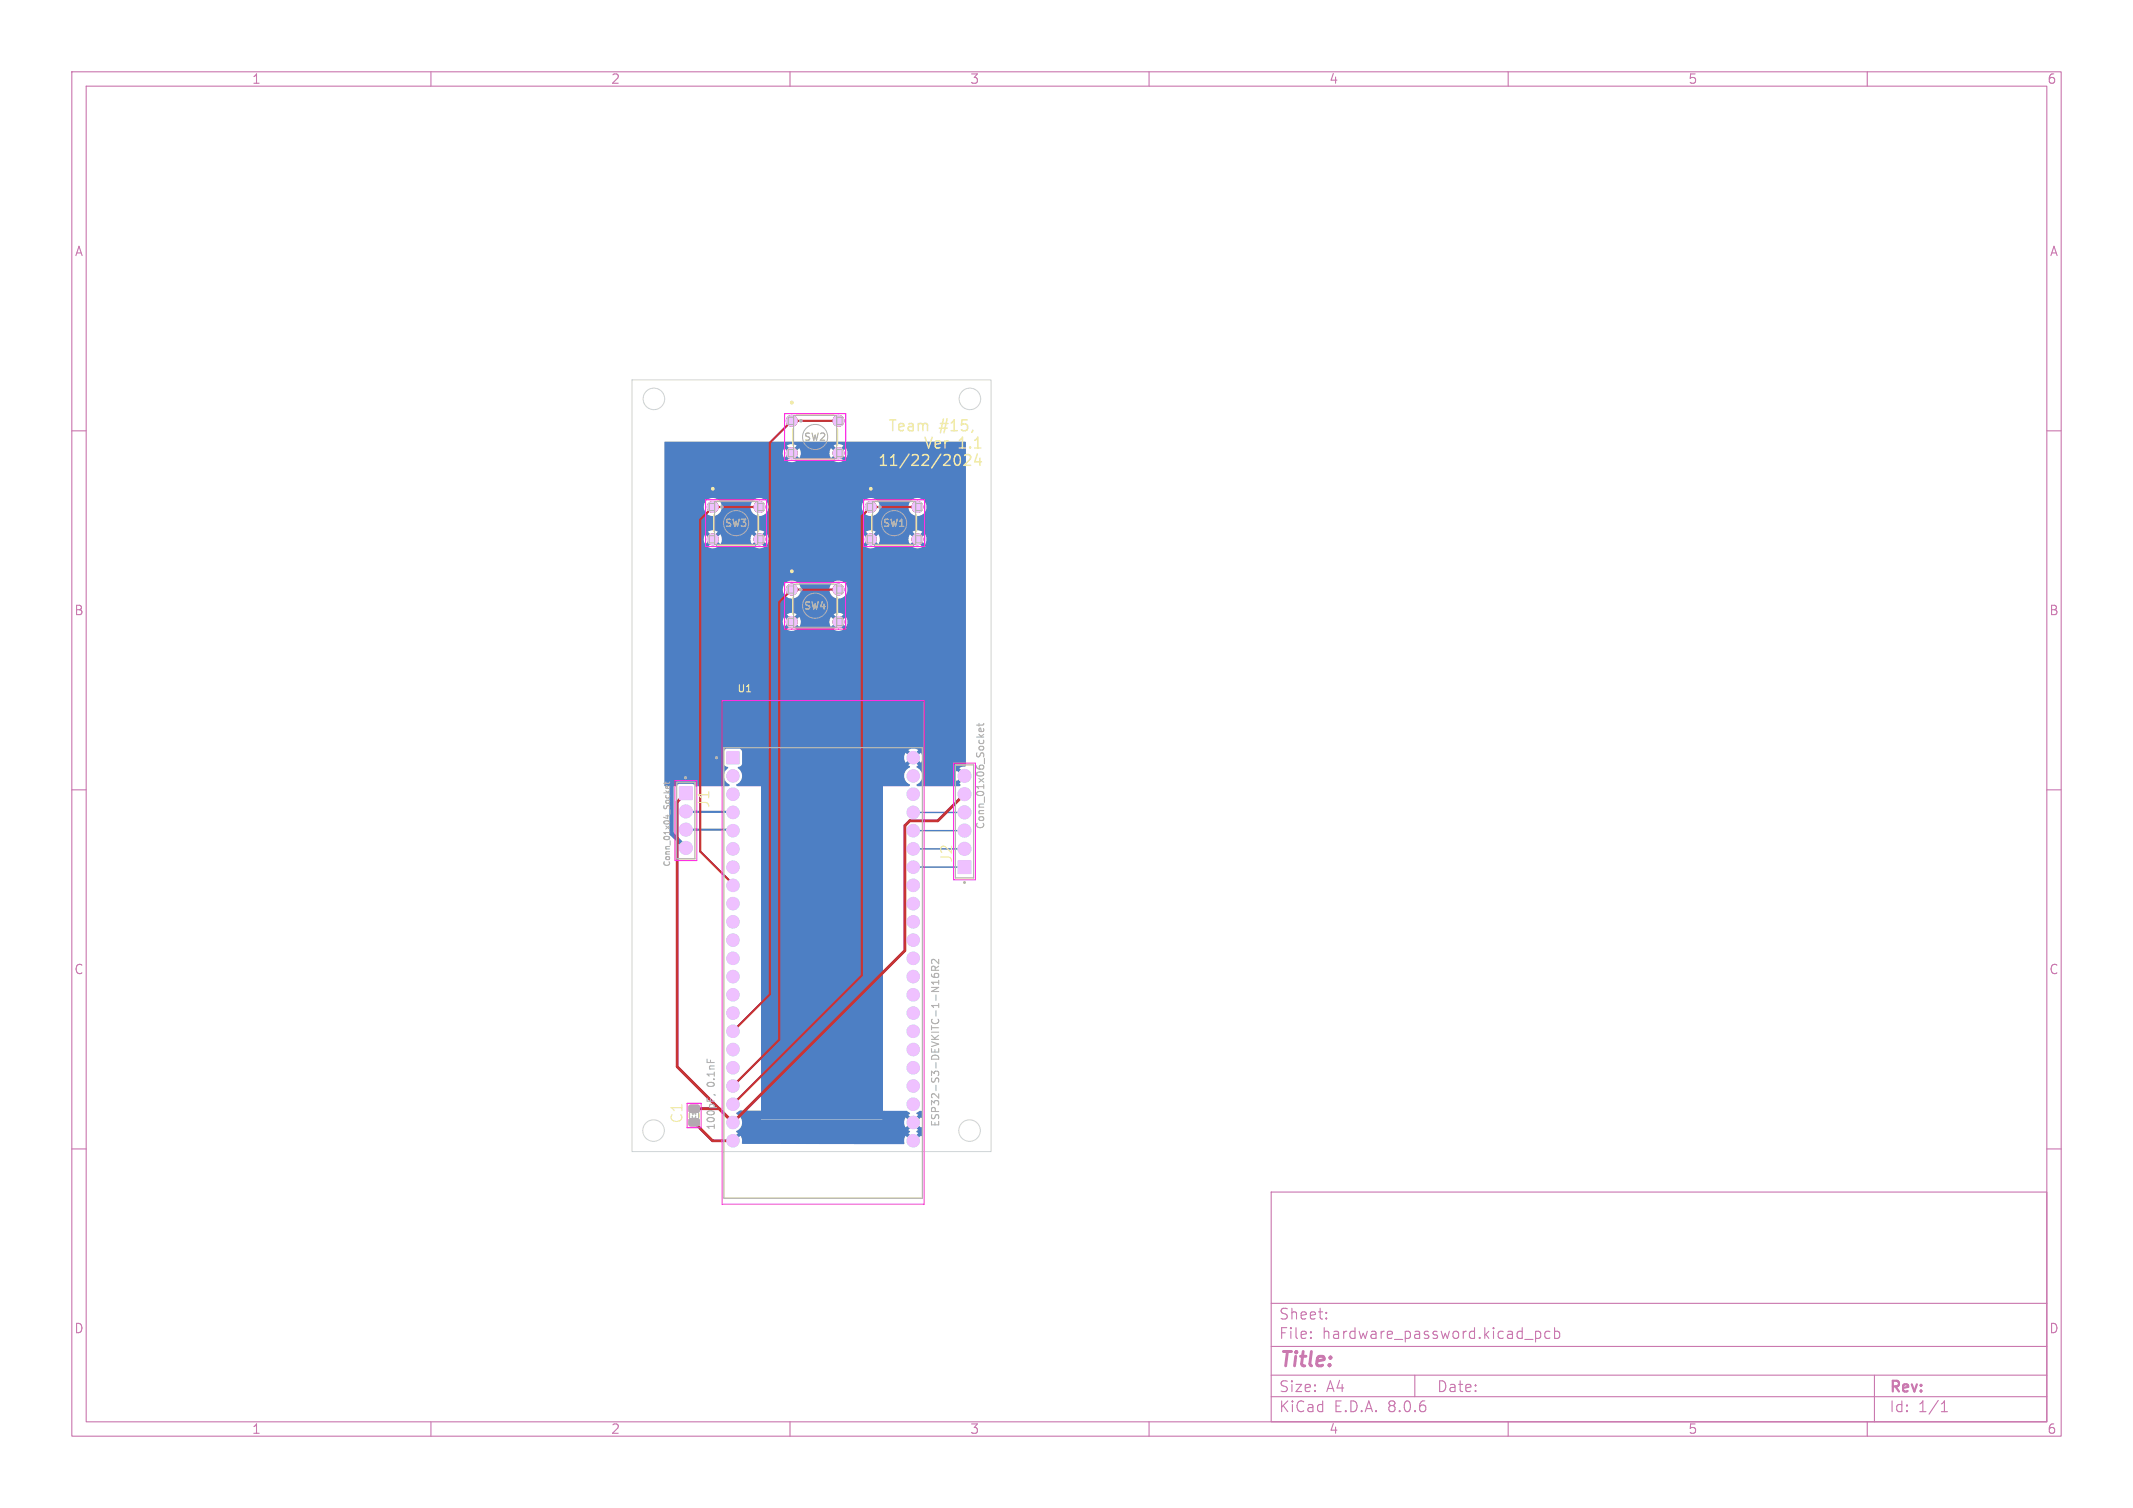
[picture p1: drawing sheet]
<svg xmlns="http://www.w3.org/2000/svg" width="297mm" height="210mm" viewBox="0 0 297 210" stroke-linecap="round" stroke-linejoin="round" font-family="sans-serif">
<defs><g id="words">
<text font-size="2.8" fill="#c872ab" x="178" y="190.9">Title:</text>
<g font-size="2.1" fill="#f2eda1">
<text x="122.1" y="65">11/22/2024</text>
<text x="123.6" y="60.2">Team</text>
<text x="128.5" y="62.6">Ver</text>
<text x="130.8" y="60.2">#15,</text>
<text x="133.4" y="62.6">1.1</text>
<text x="99" y="112.6" transform="rotate(-90 99 112.6)">J1</text>
<text x="132.8" y="120.2" transform="rotate(-90 132.8 120.2)">J2</text>
<text x="95.2" y="156.5" transform="rotate(-90 95.2 156.5)">C1</text>
</g>
<g font-size="2.1" fill="#c872ab">
<text x="178" y="184">Sheet:</text>
<text x="178" y="186.7">File:</text>
<text x="184.1" y="186.7">hardware_password.kicad_pcb</text>
<text x="178" y="196.9">KiCad</text>
<text x="178" y="194.1">Size:</text>
<text x="184.7" y="194.1">A4</text>
<text x="185.7" y="196.9">E.D.A.</text>
<text x="193.3" y="196.9">8.0.6</text>
<text x="200" y="194.1">Date:</text>
<text x="263" y="194.3">Rev:</text>
<text x="263" y="196.9">Id:</text>
<text x="267.1" y="196.9">1/1</text>
</g>
<g font-size="1.8" fill="#c872ab">
<text x="35" y="11.9">1</text>
<text x="85" y="11.9">2</text>
<text x="135" y="11.9">3</text>
<text x="185" y="11.9">4</text>
<text x="235" y="11.9">5</text>
<text x="285" y="11.9">6</text>
<text x="10.3" y="35.9">A</text>
<text x="285.4" y="35.9">A</text>
<text x="10.3" y="85.9">B</text>
<text x="285.3" y="85.9">B</text>
<text x="10.3" y="135.9">C</text>
<text x="285.3" y="135.9">C</text>
<text x="10.3" y="185.9">D</text>
<text x="285.3" y="185.9">D</text>
<text x="35" y="199.9">1</text>
<text x="85" y="199.9">2</text>
<text x="135" y="199.9">3</text>
<text x="185" y="199.9">4</text>
<text x="235" y="199.9">5</text>
<text x="285" y="199.9">6</text>
</g>
<g font-size="1.4" fill="#afafaf">
<text x="111.9" y="61.6">SW2</text>
<text x="100.9" y="73.6">SW3</text>
<text x="122.9" y="73.6">SW1</text>
<text x="111.9" y="85.1">SW4</text>
<text x="137.2" y="115.6" transform="rotate(-90 137.2 115.6)">Conn_01x06_Socket</text>
<text x="99.7" y="151.4" transform="rotate(-90 99.7 151.4)">0.1nF</text>
<text x="99.7" y="157.5" transform="rotate(-90 99.7 157.5)">100pF,</text>
<text x="131" y="157" transform="rotate(-90 131 157)">ESP32-S3-DEVKITC-1-N16R2</text>
</g>
<text font-size="1.4" fill="#f2eda1" x="102.6" y="96.6">U1</text>
<text font-size="1.1" fill="#afafaf" x="93.5" y="120.8" transform="rotate(-90 93.5 120.8)">Conn_01x04_Socket</text>
<text font-size=".7" fill="#afafaf" x="97" y="155.9" transform="rotate(-90 97 155.9)">C1</text>
</g></defs>
<g fill="none" stroke="#c872ab" stroke-width=".15">
<path d="M10 10h277v190h-277zM12 12h273v186h-273zM60 10v2M110 10v2M160 10v2M210 10v2M260 10v2M10 60h2M285 60h2M10 110h2M285 110h2M10 160h2"/>
<path d="M285 160h2M177 166h108v32h-108zM60 198v2M110 198v2M160 198v2M177 194.5h108M177 191.5h108M177 187.5h108M177 181.5h108M182.5 186.3h.1l-.1 .1M182.5 186.3v.1M182.5 185.5v.1"/>
<path d="M182.5 185.5h.1l-.1 .1M184.7 183.6v.1M184.7 183.6h-.1l.1 .1M184.7 182.8v.1M184.7 182.8h-.1l.1 .1M197 191.5v3M210 198v2M213.8 185.4v1.5M213.8 185.5l.4-.1 .3 .3v.4l-.1 .2-.2 .1-.4-.1M215.8 185.5l-.4-.1-.3 .3v.4l.1 .2 .2 .1 .4-.1M216.5 185.5l.4-.1 .3 .3v.4l-.2 .2-.1 .1-.4-.1M216.5 184.9v1.5"/>
<path d="M260 198v2M261 191.5v6.5M270.3 196.6h.9M270.3 195.5l.4-.4v1.5"/>
</g>
<g fill="none" stroke="#d0d2cd" stroke-width=".14">
<path d="M88 52.9h50v107.5h-50z"/>
<circle cx="91" cy="55.5" r="1.5"/>
<circle cx="135" cy="55.5" r="1.5"/>
<circle cx="91" cy="157.4" r="1.5"/>
<circle cx="135" cy="157.4" r="1.5"/>
</g>
<g fill="#4d7fc4" stroke="#4d7fc4" stroke-width=".14">
<path d="M94.7 109.7h1.6v1.6h-1.6z"/>
<path d="M133.5 119.9h1.6v1.7h-1.6z"/>
<path d="M101.3 104.8h1.5v1.5h-1.5z"/>
<circle cx="110.3" cy="58.6" r=".75"/>
<circle cx="116.7" cy="58.6" r=".75"/>
<circle cx="110.2" cy="63.1" r=".75"/>
<circle cx="116.7" cy="63.1" r=".75"/>
<circle cx="95.5" cy="113" r=".8"/>
<circle cx="95.5" cy="115.5" r=".8"/>
<circle cx="95.5" cy="118.1" r=".8"/>
<circle cx="110.3" cy="82.1" r=".75"/>
<circle cx="116.7" cy="82.1" r=".75"/>
<circle cx="110.3" cy="86.6" r=".75"/>
<circle cx="116.7" cy="86.6" r=".75"/>
<circle cx="134.3" cy="118.2" r=".8"/>
<circle cx="134.3" cy="115.7" r=".8"/>
<circle cx="134.3" cy="113.1" r=".8"/>
<circle cx="134.3" cy="110.6" r=".8"/>
<circle cx="134.3" cy="108" r=".8"/>
<circle cx="102.1" cy="108.1" r=".77"/>
<circle cx="102.1" cy="110.6" r=".77"/>
<circle cx="102.1" cy="113.1" r=".77"/>
<circle cx="102.1" cy="115.7" r=".77"/>
<circle cx="102.1" cy="118.2" r=".77"/>
<circle cx="102.1" cy="120.8" r=".77"/>
<circle cx="102.1" cy="123.3" r=".77"/>
<circle cx="102.1" cy="125.8" r=".77"/>
<circle cx="102.1" cy="128.4" r=".77"/>
<circle cx="102.1" cy="130.9" r=".77"/>
<circle cx="102.1" cy="133.5" r=".77"/>
<circle cx="102.1" cy="136" r=".77"/>
<circle cx="102.1" cy="138.5" r=".77"/>
<circle cx="102.1" cy="141.1" r=".77"/>
<circle cx="102.1" cy="143.6" r=".77"/>
<circle cx="102.1" cy="146.2" r=".77"/>
<circle cx="102.1" cy="148.7" r=".77"/>
<circle cx="102.1" cy="151.2" r=".77"/>
<circle cx="102.1" cy="153.8" r=".77"/>
<circle cx="102.1" cy="156.3" r=".77"/>
<circle cx="102.1" cy="158.9" r=".77"/>
<circle cx="127.2" cy="105.5" r=".76"/>
<circle cx="127.2" cy="108.1" r=".76"/>
<circle cx="127.2" cy="110.6" r=".76"/>
<circle cx="127.2" cy="113.1" r=".76"/>
<circle cx="127.2" cy="115.7" r=".76"/>
<circle cx="127.2" cy="118.2" r=".76"/>
<circle cx="127.2" cy="120.8" r=".76"/>
<circle cx="127.2" cy="123.3" r=".76"/>
<circle cx="127.2" cy="125.8" r=".76"/>
<circle cx="127.2" cy="128.4" r=".76"/>
<circle cx="127.2" cy="130.9" r=".76"/>
<circle cx="127.2" cy="133.5" r=".76"/>
<circle cx="127.2" cy="136" r=".76"/>
<circle cx="127.2" cy="138.5" r=".76"/>
<circle cx="127.2" cy="141.1" r=".76"/>
<circle cx="127.2" cy="143.6" r=".76"/>
<circle cx="127.2" cy="146.2" r=".76"/>
<circle cx="127.2" cy="148.7" r=".76"/>
<circle cx="127.2" cy="151.2" r=".76"/>
<circle cx="127.2" cy="153.8" r=".76"/>
<circle cx="127.2" cy="156.3" r=".76"/>
<circle cx="127.2" cy="158.9" r=".76"/>
<circle cx="121.2" cy="70.6" r=".75"/>
<circle cx="127.7" cy="70.6" r=".75"/>
<circle cx="121.3" cy="75.1" r=".75"/>
<circle cx="127.7" cy="75.1" r=".75"/>
<circle cx="99.3" cy="70.6" r=".75"/>
<circle cx="105.7" cy="70.6" r=".75"/>
<circle cx="99.3" cy="75.1" r=".75"/>
<circle cx="105.7" cy="75.1" r=".75"/>
</g>
<path d="M93.5 108.5v7.6l2 2" fill="none" stroke="#4d7fc4" stroke-width=".6"/>
<path d="M95.5 115.5h6.6M95.6 113.1h6.5" fill="none" stroke="#4d7fc4" stroke-width=".3"/>
<path d="M95.5 113l.1 .1M102.1 115.5v.1M127.2 118.2h7.1M127.2 115.7h7.1M127.2 113.1h7.1M134.3 118.2h.1M134.3 115.7h.1M134.3 113.1h.1M127.2 120.8h7.1M127.2 120.8h.1" fill="none" stroke="#4d7fc4" stroke-width=".2"/>
<g fill="#4d7fc4">
<path d="M106 104.1h16.8v51.8h-16.8z"/>
<path d="M102.5 155l.5-.3h3v1.2h16.8v-1.2h3.4l.5 .3v.1l-.2 .2 .5 .5-.3 .4-.6-.6a1.24 1.24 0 0 0 0 1.4l.6-.5 .3 .3-.5 .6 .2 .2-.2 .2 .5 .6-.3 .3-.6-.5-.2 .4v.7h-.1h-22.4l-.1-.1a1.46 1.46 0 0 0-.2-1l-.5 .5-.4-.3 .6-.6-.3-.2a1.35 1.35 0 0 0 .2-2.4l-.2-.1z"/>
<path d="M127.7 156.5l.5 .5h.1l.2 .1-.1 1.1h-.2l-.5 .5-.4-.3 .6-.6-.3-.2 .3-.2-.6-.6z"/>
<path d="M127.6 155a.68 .68 0 0 1 .8-.2v.8h-.2l-.5 .6-.4-.4 .6-.5-.3-.2z"/>
<path d="M92.5 61.6l41.9-.1 .1 45.1-.1 .1-.8 .3 .5 .5-.3 .4-.6-.6a1.28 1.28 0 0 0 0 1.5l.6-.6 .3 .4-.5 .5v.1a.17 .17 0 0 1 .2 .2 .17 .17 0 0 1-.3 .1h-5.7l-.2-.1v-.1a1.3 1.3 0 0 0 .8-1.2 1.3 1.3 0 0 0-.8-1.2v-.2l.3-.1-.6-.6 .4-.3 .5 .5a1.24 1.24 0 0 0 0-1.4l-.5 .6-.4-.4 .6-.5-.7-.2-.7 .2 .5 .5-.3 .4-.6-.6a1.24 1.24 0 0 0 0 1.4l.6-.5 .3 .3-.5 .6 .2 .1v.2a1.3 1.3 0 0 0-.8 1.2 1.3 1.3 0 0 0 .8 1.2v.1l-.2 .1h-3.7v-5.4h-16.8v5.4h-3.3l-.2-.2a1.35 1.35 0 0 0 .3-2.3 .15 .15 0 0 1-.1-.1 .15 .15 0 0 1 .2-.1l.3-.2 .1-.3v-1.7l-.1-.2-.3-.1h-1.7l-.3 .1-.1 .3v1.7a.59 .59 0 0 0 .5 .4l.1 .1a1.32 1.32 0 0 0 .2 2.4v.1l-.2 .1h-4.5l-.5-.3h-1.8l-.5 .3-1.6-.1v-22.8h16.5l.2 .7 .6-.6 .3 .4-.5 .6 .6 .2 .7-.2-.5-.6 .3-.4 .6 .6 .2-.7h4l.2 .7 .6-.6 .3 .4-.5 .6a1.23 1.23 0 0 0 1.3 0l-.5-.6 .3-.4 .6 .6 .2-.7-.2-.7-.6 .6-.3-.4 .5-.5a1.23 1.23 0 0 0-1.3 0l.5 .5-.3 .4-.6-.6-.2 .7h-4l-.2-.7-.6 .6-.3-.4 .5-.5-.7-.3-.6 .3 .5 .5-.3 .4-.6-.6-.2 .7h-16.5v-4.5h16.5v.2a1.26 1.26 0 0 0 1.4 1.1 1.26 1.26 0 0 0 1.1-1.3h4v.2a1.26 1.26 0 0 0 2 .8 1.26 1.26 0 0 0-.2-2.1 1.26 1.26 0 0 0-1.8 1.1h-4v-.2a1.26 1.26 0 0 0-1.4-1 1.26 1.26 0 0 0-1.1 1.2h-16.5v-7h5.5l.2 .7 .6-.6 .3 .4-.5 .6a1.23 1.23 0 0 0 1.3 0l-.5-.6 .3-.4 .6 .6 .2-.7h4l.2 .7 .6-.6 .3 .4-.5 .6 .7 .2 .6-.2-.5-.6 .3-.4 .6 .6 .2-.7h13l.2 .7 .6-.6 .3 .4-.5 .6a1.23 1.23 0 0 0 1.3 0l-.5-.6 .3-.4 .6 .6 .2-.7h4l.2 .7 .6-.6 .3 .4-.5 .6 .4 .1h.5l.4-.1-.5-.6 .3-.4 .6 .6a1.23 1.23 0 0 0 0-1.4l-.6 .6-.3-.4 .5-.5-.4-.2h-.5l-.4 .2 .5 .5-.3 .4-.6-.6-.2 .7h-4l-.2-.7-.6 .6-.3-.4 .5-.5a1.23 1.23 0 0 0-1.3 0l.5 .5-.3 .4-.6-.6-.2 .7h-13l-.2-.7-.6 .6-.3-.4 .5-.5-.6-.3-.7 .3 .5 .5-.3 .4-.6-.6-.2 .7h-4l-.2-.7-.6 .6-.3-.4 .5-.5a1.23 1.23 0 0 0-1.3 0l.5 .5-.3 .4-.6-.6-.2 .7h-5.5v-4.5h5.5a1.26 1.26 0 0 0 1.2 1.3 1.26 1.26 0 0 0 1.3-1.3h4v.2a1.26 1.26 0 0 0 1.4 1.1 1.26 1.26 0 0 0 1.1-1.3h13v.2a1.26 1.26 0 0 0 1.4 1.1 1.26 1.26 0 0 0 1.1-1.3h4v.2a1.26 1.26 0 0 0 2 .8 1.26 1.26 0 0 0-.2-2.1 1.26 1.26 0 0 0-1.8 1.1h-4v-.2a1.26 1.26 0 0 0-1.4-1 1.26 1.26 0 0 0-1.1 1.2h-13v-.2a1.26 1.26 0 0 0-1.4-1 1.26 1.26 0 0 0-1.1 1.2h-4v-.2a1.26 1.26 0 0 0-1.4-1 1.26 1.26 0 0 0-1.1 1.2h-5.5v-7.5h16.5l.2 .7 .6-.6 .3 .4-.5 .6 .6 .2 .7-.2-.5-.6 .3-.4 .6 .6 .2-.7h4l.2 .7 .6-.6 .3 .4-.5 .6a1.23 1.23 0 0 0 1.3 0l-.5-.6 .3-.4 .6 .6v-.1a1.24 1.24 0 0 0 0-1.3l-.6 .6-.3-.4 .5-.5v-.1a1.25 1.25 0 0 0-1.3 .1l.5 .5-.3 .4-.6-.6-.2 .7h-4l-.2-.7-.6 .6-.3-.4 .5-.5v-.1a1.25 1.25 0 0 0-1.3 .1l.5 .5-.3 .4-.6-.6-.2 .7h-16.5z"/>
</g>
<g fill="#9afff8" stroke="#9afff8" stroke-width=".14">
<path d="M94.6 109.6h1.8v1.7h-1.8z"/>
<path d="M133.4 119.9h1.8v1.7h-1.8z"/>
<path d="M101.2 104.7h1.7v1.7h-1.7z"/>
<circle cx="110.3" cy="58.6" r=".75"/>
<circle cx="116.7" cy="58.6" r=".75"/>
<circle cx="110.2" cy="63.1" r=".75"/>
<circle cx="116.7" cy="63.1" r=".75"/>
<circle cx="95.5" cy="113" r=".9"/>
<circle cx="95.5" cy="115.5" r=".9"/>
<circle cx="95.5" cy="118.1" r=".9"/>
<circle cx="110.3" cy="82.1" r=".75"/>
<circle cx="116.7" cy="82.1" r=".75"/>
<circle cx="110.3" cy="86.6" r=".75"/>
<circle cx="116.7" cy="86.6" r=".75"/>
<circle cx="134.3" cy="118.2" r=".9"/>
<circle cx="134.3" cy="115.7" r=".9"/>
<circle cx="134.3" cy="113.1" r=".9"/>
<circle cx="134.3" cy="110.6" r=".9"/>
<circle cx="134.3" cy="108" r=".9"/>
<circle cx="102.1" cy="108.1" r=".87"/>
<circle cx="102.1" cy="110.6" r=".87"/>
<circle cx="102.1" cy="113.1" r=".87"/>
<circle cx="102.1" cy="115.7" r=".87"/>
<circle cx="102.1" cy="118.2" r=".87"/>
<circle cx="102.1" cy="120.8" r=".87"/>
<circle cx="102.1" cy="123.3" r=".87"/>
<circle cx="102.1" cy="125.8" r=".87"/>
<circle cx="102.1" cy="128.4" r=".87"/>
<circle cx="102.1" cy="130.9" r=".87"/>
<circle cx="102.1" cy="133.5" r=".87"/>
<circle cx="102.1" cy="136" r=".87"/>
<circle cx="102.1" cy="138.5" r=".87"/>
<circle cx="102.1" cy="141.1" r=".87"/>
<circle cx="102.1" cy="143.6" r=".87"/>
<circle cx="102.1" cy="146.2" r=".87"/>
<circle cx="102.1" cy="148.7" r=".87"/>
<circle cx="102.1" cy="151.2" r=".87"/>
<circle cx="102.1" cy="153.8" r=".87"/>
<circle cx="102.1" cy="156.3" r=".87"/>
<circle cx="102.1" cy="158.9" r=".87"/>
<circle cx="127.2" cy="105.5" r=".87"/>
<circle cx="127.2" cy="108.1" r=".87"/>
<circle cx="127.2" cy="110.6" r=".87"/>
<circle cx="127.2" cy="113.1" r=".87"/>
<circle cx="127.2" cy="115.7" r=".87"/>
<circle cx="127.2" cy="118.2" r=".87"/>
<circle cx="127.2" cy="120.8" r=".87"/>
<circle cx="127.2" cy="123.3" r=".87"/>
<circle cx="127.2" cy="125.8" r=".87"/>
<circle cx="127.2" cy="128.4" r=".87"/>
<circle cx="127.2" cy="130.9" r=".87"/>
<circle cx="127.2" cy="133.5" r=".87"/>
<circle cx="127.2" cy="136" r=".87"/>
<circle cx="127.2" cy="138.5" r=".87"/>
<circle cx="127.2" cy="141.1" r=".87"/>
<circle cx="127.2" cy="143.6" r=".87"/>
<circle cx="127.2" cy="146.2" r=".87"/>
<circle cx="127.2" cy="148.7" r=".87"/>
<circle cx="127.2" cy="151.2" r=".87"/>
<circle cx="127.2" cy="153.8" r=".87"/>
<circle cx="127.2" cy="156.3" r=".87"/>
<circle cx="127.2" cy="158.9" r=".87"/>
<circle cx="121.2" cy="70.6" r=".75"/>
<circle cx="127.7" cy="70.6" r=".75"/>
<circle cx="121.3" cy="75.1" r=".75"/>
<circle cx="127.7" cy="75.1" r=".75"/>
<circle cx="99.3" cy="70.6" r=".75"/>
<circle cx="105.7" cy="70.6" r=".75"/>
<circle cx="99.3" cy="75.1" r=".75"/>
<circle cx="105.7" cy="75.1" r=".75"/>
</g>
<g fill="none" stroke="#e8b2a7" stroke-width=".25">
<circle cx="110.2" cy="56.1" r=".13"/>
<circle cx="99.2" cy="68.1" r=".13"/>
<circle cx="110.2" cy="79.6" r=".13"/>
<circle cx="121.2" cy="68.1" r=".13"/>
</g>
<g fill="#c83434" stroke="#c83434" stroke-width=".14">
<path d="M94.7 109.7h1.6v1.6h-1.6z"/>
<path d="M133.5 119.9h1.6v1.7h-1.6z"/>
<path d="M101.3 104.8h1.5v1.5h-1.5z"/>
<path d="M96 155.9l1.2-.1 .2 .2v.6l-.3 .2h-1l-.2-.2z"/>
<path d="M96 154l1.2-.1 .2 .3v.5l-.3 .2h-1l-.2-.3z"/>
<circle cx="110.3" cy="58.6" r=".75"/>
<circle cx="116.7" cy="58.6" r=".75"/>
<circle cx="110.2" cy="63.1" r=".75"/>
<circle cx="116.7" cy="63.1" r=".75"/>
<circle cx="95.5" cy="113" r=".8"/>
<circle cx="95.5" cy="115.5" r=".8"/>
<circle cx="95.5" cy="118.1" r=".8"/>
<circle cx="110.3" cy="82.1" r=".75"/>
<circle cx="116.7" cy="82.1" r=".75"/>
<circle cx="110.3" cy="86.6" r=".75"/>
<circle cx="116.7" cy="86.6" r=".75"/>
<circle cx="134.3" cy="118.2" r=".8"/>
<circle cx="134.3" cy="115.7" r=".8"/>
<circle cx="134.3" cy="113.1" r=".8"/>
<circle cx="134.3" cy="110.6" r=".8"/>
<circle cx="134.3" cy="108" r=".8"/>
<circle cx="102.1" cy="108.1" r=".77"/>
<circle cx="102.1" cy="110.6" r=".77"/>
<circle cx="102.1" cy="113.1" r=".77"/>
<circle cx="102.1" cy="115.7" r=".77"/>
<circle cx="102.1" cy="118.2" r=".77"/>
<circle cx="102.1" cy="120.8" r=".77"/>
<circle cx="102.1" cy="123.3" r=".77"/>
<circle cx="102.1" cy="125.8" r=".77"/>
<circle cx="102.1" cy="128.4" r=".77"/>
<circle cx="102.1" cy="130.9" r=".77"/>
<circle cx="102.1" cy="133.5" r=".77"/>
<circle cx="102.1" cy="136" r=".77"/>
<circle cx="102.1" cy="138.5" r=".77"/>
<circle cx="102.1" cy="141.1" r=".77"/>
<circle cx="102.1" cy="143.6" r=".77"/>
<circle cx="102.1" cy="146.2" r=".77"/>
<circle cx="102.1" cy="148.7" r=".77"/>
<circle cx="102.1" cy="151.2" r=".77"/>
<circle cx="102.1" cy="153.8" r=".77"/>
<circle cx="102.1" cy="156.3" r=".77"/>
<circle cx="102.1" cy="158.9" r=".77"/>
<circle cx="127.2" cy="105.5" r=".76"/>
<circle cx="127.2" cy="108.1" r=".76"/>
<circle cx="127.2" cy="110.6" r=".76"/>
<circle cx="127.2" cy="113.1" r=".76"/>
<circle cx="127.2" cy="115.7" r=".76"/>
<circle cx="127.2" cy="118.2" r=".76"/>
<circle cx="127.2" cy="120.8" r=".76"/>
<circle cx="127.2" cy="123.3" r=".76"/>
<circle cx="127.2" cy="125.8" r=".76"/>
<circle cx="127.2" cy="128.4" r=".76"/>
<circle cx="127.2" cy="130.9" r=".76"/>
<circle cx="127.2" cy="133.5" r=".76"/>
<circle cx="127.2" cy="136" r=".76"/>
<circle cx="127.2" cy="138.5" r=".76"/>
<circle cx="127.2" cy="141.1" r=".76"/>
<circle cx="127.2" cy="143.6" r=".76"/>
<circle cx="127.2" cy="146.2" r=".76"/>
<circle cx="127.2" cy="148.7" r=".76"/>
<circle cx="127.2" cy="151.2" r=".76"/>
<circle cx="127.2" cy="153.8" r=".76"/>
<circle cx="127.2" cy="156.3" r=".76"/>
<circle cx="127.2" cy="158.9" r=".76"/>
<circle cx="121.2" cy="70.6" r=".75"/>
<circle cx="127.7" cy="70.6" r=".75"/>
<circle cx="121.3" cy="75.1" r=".75"/>
<circle cx="127.7" cy="75.1" r=".75"/>
<circle cx="99.3" cy="70.6" r=".75"/>
<circle cx="105.7" cy="70.6" r=".75"/>
<circle cx="99.3" cy="75.1" r=".75"/>
<circle cx="105.7" cy="75.1" r=".75"/>
</g>
<path d="M95.5 110.5l-1.2 1.2v36.9l7.8 7.7 23.9-23.9v-17.4l.7-.7h3.9l3.7-3.7M96.7 154.4h3.4M96.7 156.3l2.5 2.6h2.9" fill="none" stroke="#c83434" stroke-width=".4"/>
<path d="M96.8 156.2l.1 .1M102.1 156.2v.1" fill="none" stroke="#c83434" stroke-width=".2"/>
<path d="M116.8 58.6h-6.6l-3 3.1v76.8l-5.1 5M105.8 70.6h-6.6l-1.7 1.8v46.2l4.6 4.6M127.8 70.6h-6.6l-1.2 1.3v63.9l-17.9 17.9M116.8 82.1h-6.6l-1.7 1.8v60.9l-6.4 6.4" fill="none" stroke="#c83434" stroke-width=".3"/>
<g fill="#efc1ff" stroke="#efc1ff" stroke-width=".14">
<path d="M94.6 109.6h1.8v1.7h-1.8z"/>
<path d="M133.4 119.9h1.8v1.7h-1.8z"/>
<path d="M101.2 104.7h1.7v1.7h-1.7z"/>
<path d="M96 155.9l1.2-.1 .2 .2v.6l-.3 .2h-1l-.2-.2z"/>
<path d="M96 154l1.2-.1 .2 .3v.5l-.3 .2h-1l-.2-.3z"/>
<circle cx="110.3" cy="58.6" r=".75"/>
<circle cx="116.7" cy="58.6" r=".75"/>
<circle cx="110.2" cy="63.1" r=".75"/>
<circle cx="116.7" cy="63.1" r=".75"/>
<circle cx="95.5" cy="113" r=".9"/>
<circle cx="95.5" cy="115.5" r=".9"/>
<circle cx="95.5" cy="118.1" r=".9"/>
<circle cx="110.3" cy="82.1" r=".75"/>
<circle cx="116.7" cy="82.1" r=".75"/>
<circle cx="110.3" cy="86.6" r=".75"/>
<circle cx="116.7" cy="86.6" r=".75"/>
<circle cx="134.3" cy="118.2" r=".9"/>
<circle cx="134.3" cy="115.7" r=".9"/>
<circle cx="134.3" cy="113.1" r=".9"/>
<circle cx="134.3" cy="110.6" r=".9"/>
<circle cx="134.3" cy="108" r=".9"/>
<circle cx="102.1" cy="108.1" r=".87"/>
<circle cx="102.1" cy="110.6" r=".87"/>
<circle cx="102.1" cy="113.1" r=".87"/>
<circle cx="102.1" cy="115.7" r=".87"/>
<circle cx="102.1" cy="118.2" r=".87"/>
<circle cx="102.1" cy="120.8" r=".87"/>
<circle cx="102.1" cy="123.3" r=".87"/>
<circle cx="102.1" cy="125.8" r=".87"/>
<circle cx="102.1" cy="128.4" r=".87"/>
<circle cx="102.1" cy="130.9" r=".87"/>
<circle cx="102.1" cy="133.5" r=".87"/>
<circle cx="102.1" cy="136" r=".87"/>
<circle cx="102.1" cy="138.5" r=".87"/>
<circle cx="102.1" cy="141.1" r=".87"/>
<circle cx="102.1" cy="143.6" r=".87"/>
<circle cx="102.1" cy="146.2" r=".87"/>
<circle cx="102.1" cy="148.7" r=".87"/>
<circle cx="102.1" cy="151.2" r=".87"/>
<circle cx="102.1" cy="153.8" r=".87"/>
<circle cx="102.1" cy="156.3" r=".87"/>
<circle cx="102.1" cy="158.9" r=".87"/>
<circle cx="127.2" cy="105.5" r=".87"/>
<circle cx="127.2" cy="108.1" r=".87"/>
<circle cx="127.2" cy="110.6" r=".87"/>
<circle cx="127.2" cy="113.1" r=".87"/>
<circle cx="127.2" cy="115.7" r=".87"/>
<circle cx="127.2" cy="118.2" r=".87"/>
<circle cx="127.2" cy="120.8" r=".87"/>
<circle cx="127.2" cy="123.3" r=".87"/>
<circle cx="127.2" cy="125.8" r=".87"/>
<circle cx="127.2" cy="128.4" r=".87"/>
<circle cx="127.2" cy="130.9" r=".87"/>
<circle cx="127.2" cy="133.5" r=".87"/>
<circle cx="127.2" cy="136" r=".87"/>
<circle cx="127.2" cy="138.5" r=".87"/>
<circle cx="127.2" cy="141.1" r=".87"/>
<circle cx="127.2" cy="143.6" r=".87"/>
<circle cx="127.2" cy="146.2" r=".87"/>
<circle cx="127.2" cy="148.7" r=".87"/>
<circle cx="127.2" cy="151.2" r=".87"/>
<circle cx="127.2" cy="153.8" r=".87"/>
<circle cx="127.2" cy="156.3" r=".87"/>
<circle cx="127.2" cy="158.9" r=".87"/>
<circle cx="121.2" cy="70.6" r=".75"/>
<circle cx="127.7" cy="70.6" r=".75"/>
<circle cx="121.3" cy="75.1" r=".75"/>
<circle cx="127.7" cy="75.1" r=".75"/>
<circle cx="99.3" cy="70.6" r=".75"/>
<circle cx="105.7" cy="70.6" r=".75"/>
<circle cx="99.3" cy="75.1" r=".75"/>
<circle cx="105.7" cy="75.1" r=".75"/>
</g>
<g fill="#bbaaa4" stroke="#bbaaa4" stroke-width=".14">
<path d="M96 155.9l1.2-.1 .2 .2v.6l-.3 .2h-1l-.2-.2z"/>
<path d="M96 154l1.2-.1 .2 .3v.5l-.3 .2h-1l-.2-.3z"/>
</g>
<g fill="none" stroke="#f2eda1" stroke-width=".2">
<path d="M135.4 59.9v.2M133.4 63.3a.94 .94 0 0 1 0 1.5h-.2M134.5 63.3l-.2 .1M134.9 63.3l.1 .1a.41 .41 0 0 1 .1 .5l-.9 .9h1M136.1 63.2l-.4 1.1h1M136.4 63.8v1"/>
<circle cx="95.5" cy="108.3" r=".1"/>
<circle cx="99.8" cy="105.5" r=".1"/>
<circle cx="134.3" cy="122.9" r=".1"/>
</g>
<g fill="none" stroke="#f2eda1" stroke-width=".15">
<path d="M110.4 59.7v2.3M110.9 57.7h5.2M116.6 59.7v2.3M99.4 71.7v2.3M99.9 76h5.2M99.9 69.7h5.2M105.6 71.7v2.3M110.9 64h5.2M121.4 71.7v2.3M121.9 76h5.2M121.9 69.7h5.2M127.6 71.7v2.3"/>
<path d="M110.4 83.2v2.3M110.9 87.5h5.2M110.9 81.2h5.2M116.6 83.2v2.3"/>
</g>
<g fill="none" stroke="#f2eda1" stroke-width=".25">
<circle cx="110.2" cy="56.1" r=".13"/>
<circle cx="99.2" cy="68.1" r=".13"/>
<circle cx="110.2" cy="79.6" r=".13"/>
<circle cx="121.2" cy="68.1" r=".13"/>
</g>
<path d="M94.2 108.9h2.6v10.7h-2.6zM100.8 104.1h27.6v62.8h-27.6zM133 106.5h2.6v15.8h-2.6zM97.4 155.1v.5" fill="none" stroke="#f2eda1" stroke-width=".14"/>
<g fill="none" stroke="#ff26e2" stroke-width=".15">
<path d="M109.2 57.6h8.6v6.5h-8.6zM110.2 57.6h.1M116.8 57.6h.1M98.2 69.6h8.6v6.5h-8.6zM99.2 69.6h.1M99.2 76.1h.1M105.8 69.6h.1M105.8 76.1h.1M110.2 64.1h.1M116.8 64.1h.1M120.2 69.6h8.6v6.5h-8.6zM121.2 69.6h.1"/>
<path d="M121.2 76.1h.1M127.8 69.6h.1M127.8 76.1h.1M109.2 81.1h8.6v6.5h-8.6zM110.2 81.1h.1M110.2 87.6h.1M116.8 81.1h.1M116.8 87.6h.1"/>
</g>
<path d="M100.5 97.6h28.2v70.1h-28.2zM94 108.7h3v11.1h-3zM132.8 106.3h3v16.2h-3zM95.7 153.6h1.9v3.4h-1.9z" fill="none" stroke="#ff26e2" stroke-width=".14"/>
<g fill="none" stroke="#afafaf" stroke-width=".15">
<path d="M92.7 108.9v.3M93.2 109.5v.2l-.1 .1h-.4v-.3l.2-.1 .1 .4M93.2 108.9l-.1 .2h-.7M136.3 100.7v.4M136.9 101.5l.1 .2-.2 .2-.4-.1v-.3l.1-.1 .1 .5M137 100.7l-.2 .3h-.8M129.7 137.5h1l-1 .6M129.7 135.6l.1 .3a.67 .67 0 0 0 .9 0l-.1-.3h-.3l-.2 .1v.3l.2 .1M130.2 135.1v-.5h-.2h-.2l-.1 .5h1M130.7 133.6v.6l-.7-.6-.3 .2 .1 .4M130.7 136.5v.6M130.7 136.8h-1l.3 .3"/>
<path d="M130.7 134.6l-.5 .3M99.4 152.4l.2 .1"/>
</g>
<g fill="none" stroke="#afafaf" stroke-width=".14">
<path d="M110.5 58.1h-.7v1h.7M110.5 57.9h6v6h-6zM116.5 58.1h.7v1h-.7M99.5 70.1h-.7v1h.7M99.5 74.6h-.7v1h.7M99.5 69.9h6v6h-6zM105.5 70.1h.7v1h-.7M105.5 74.6h.7v1h-.7M110.5 62.6h-.7v1h.7M116.5 62.6h.7v1h-.7M121.5 70.1h-.7v1h.7M121.5 74.6h-.7v1h.7"/>
<path d="M121.5 69.9h6v6h-6zM127.5 70.1h.7v1h-.7M127.5 74.6h.7v1h-.7M110.5 81.6h-.7v1h.7M110.5 86.1h-.7v1h.7M110.5 81.4h6v6h-6zM116.5 81.6h.7v1h-.7M116.5 86.1h.7v1h-.7M94.2 108.9h2.6v10.7h-2.6zM100.8 104.1h27.6v62.8h-27.6zM133 106.5h2.6v15.8h-2.6zM96 154.3h1.3v2h-1.3z"/>
<circle cx="102.5" cy="72.9" r="1.75"/>
<circle cx="113.5" cy="60.9" r="1.75"/>
<circle cx="124.5" cy="72.9" r="1.75"/>
<circle cx="113.5" cy="84.4" r="1.75"/>
</g>
<g fill="none" stroke="#afafaf" stroke-width=".25">
<circle cx="111.5" cy="58.6" r=".13"/>
<circle cx="100.5" cy="70.6" r=".13"/>
<circle cx="122.5" cy="70.6" r=".13"/>
<circle cx="111.5" cy="82.1" r=".13"/>
</g>
<g fill="none" stroke="#afafaf" stroke-width=".2">
<circle cx="95.5" cy="108.3" r=".1"/>
<circle cx="99.8" cy="105.5" r=".1"/>
<circle cx="134.3" cy="122.9" r=".1"/>
</g>
<use href="#words"/>
</svg>
